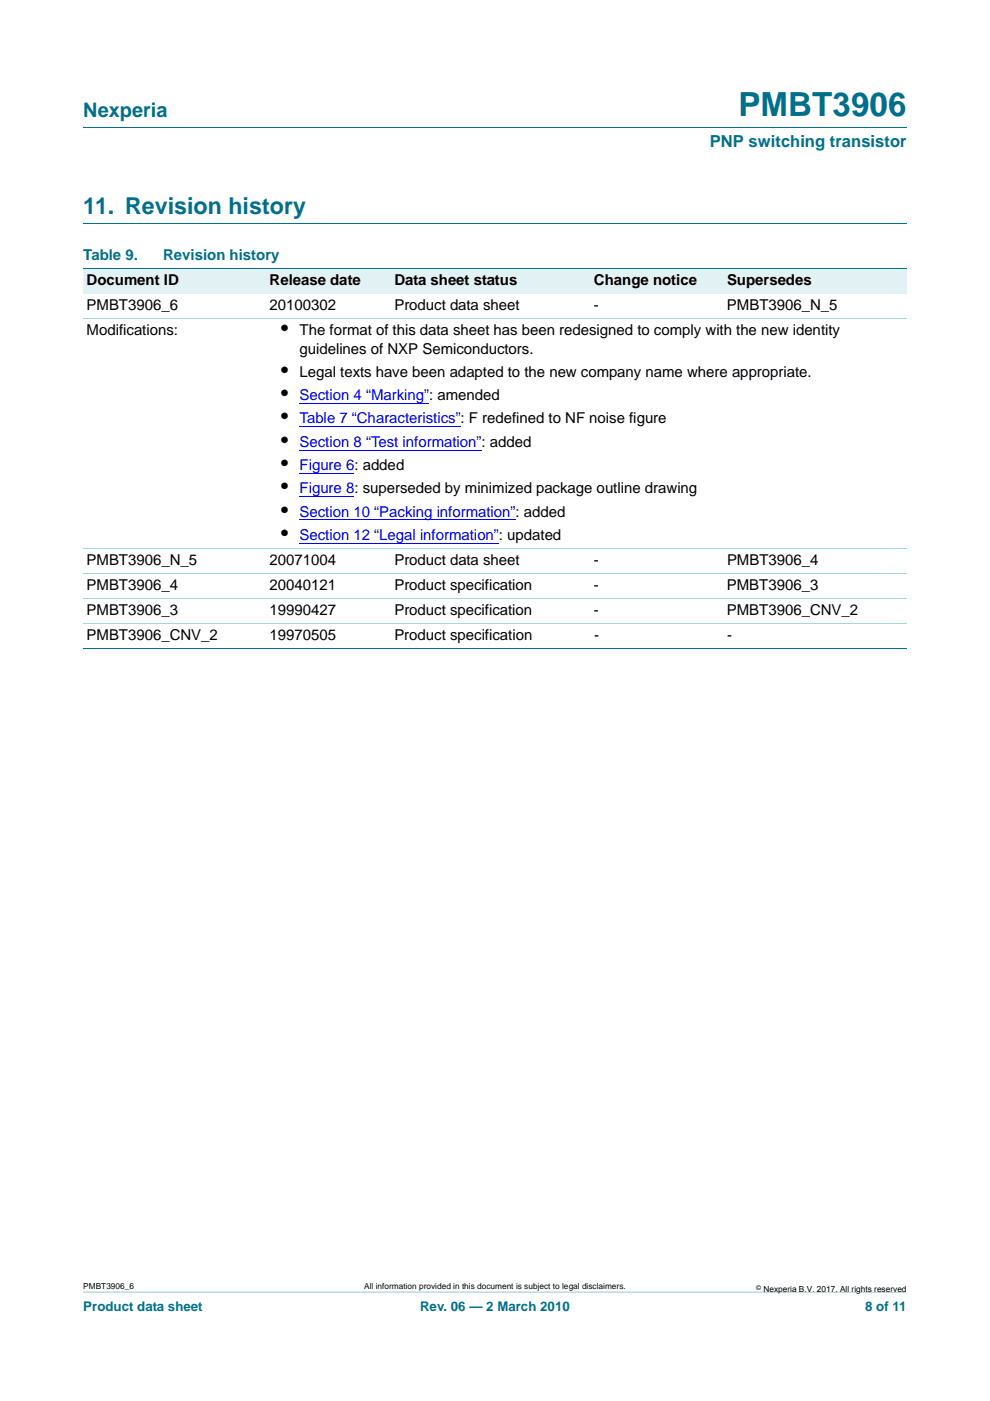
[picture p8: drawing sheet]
<svg xmlns="http://www.w3.org/2000/svg" width="210mm" height="297mm" viewBox="0 0 210 297" stroke-linecap="round" stroke-linejoin="round" font-family="sans-serif">
<defs><g id="words">
<text font-size="7" fill="#00708a" x="156.6" y="24.6">PMBT3906</text>
<text font-size="4.9" fill="#00708a" x="17.7" y="45.4">11. Revision history</text>
<text font-size="4.2" fill="#00708a" x="17.7" y="24.9">Nexperia</text>
<g font-size="4.2">
<text x="59.6" y="71.1">•</text>
<text x="59.6" y="79.9">•</text>
<text x="59.6" y="84.8">•</text>
<text x="59.6" y="89.8">•</text>
<text x="59.6" y="94.7">•</text>
<text x="59.6" y="99.7">•</text>
<text x="59.6" y="104.6">•</text>
<text x="59.6" y="109.5">•</text>
<text x="59.6" y="114.5">•</text>
</g>
<text font-size="3.5" fill="#00708a" x="150.6" y="31.1">PNP switching transistor</text>
<g font-size="3.2" fill="#00708a">
<text x="17.7" y="55.2">Table 9.</text>
<text x="34.6" y="55.2">Revision history</text>
</g>
<g font-size="3.2">
<text x="18.4" y="60.5">Document ID</text>
<text x="18.4" y="65.8">PMBT3906_6</text>
<text x="57.2" y="65.8">20100302</text>
<text x="57.2" y="60.5">Release date</text>
<text x="83.6" y="65.8">Product data sheet</text>
<text x="83.7" y="60.5">Data sheet status</text>
<text x="126" y="65.8">-</text>
<text x="126" y="60.5">Change notice</text>
<text x="154.2" y="65.8">PMBT3906_N_5</text>
<text x="154.2" y="60.5">Supersedes</text>
<text x="18.4" y="71.1">Modifications:</text>
<text x="63.5" y="71.1">The format of this data sheet has been redesigned to comply with the new identity</text>
<text x="63.5" y="75">guidelines of NXP Semiconductors.</text>
<text x="63.5" y="79.9">Legal texts have been adapted to the new company name where appropriate.</text>
<text x="18.4" y="119.8">PMBT3906_N_5</text>
<text x="57.2" y="119.8">20071004</text>
<text x="83.7" y="119.8">Product data sheet</text>
<text x="126" y="119.8">-</text>
<text x="154.2" y="119.8">PMBT3906_4</text>
<text x="18.4" y="125.1">PMBT3906_4</text>
<text x="57.2" y="125.1">20040121</text>
<text x="83.7" y="125.1">Product specification</text>
<text x="126" y="125.1">-</text>
<text x="154.2" y="125.1">PMBT3906_3</text>
<text x="18.4" y="130.3">PMBT3906_3</text>
<text x="57.2" y="130.3">19990427</text>
<text x="83.7" y="130.3">Product specification</text>
<text x="126" y="130.3">-</text>
<text x="154.2" y="130.3">PMBT3906_CNV_2</text>
<text x="18.4" y="135.6">PMBT3906_CNV_2</text>
<text x="57.2" y="135.6">19970505</text>
<text x="83.6" y="135.6">Product specification</text>
<text x="126" y="135.6">-</text>
<text x="154.2" y="135.6">-</text>
</g>
<g font-size="3.2" fill="#00f">
<text x="63.5" y="84.8">Section 4 “Marking”: amended</text>
<text x="63.5" y="89.8">Table 7 “Characteristics”: F redefined to NF noise figure</text>
<text x="63.5" y="94.7">Section 8 “Test information”: added</text>
<text x="63.5" y="99.7">Figure 6: added</text>
<text x="63.5" y="104.6">Figure 8: superseded by minimized package outline drawing</text>
<text x="63.5" y="109.5">Section 10 “Packing information”: added</text>
<text x="63.5" y="114.5">Section 12 “Legal information”: updated</text>
</g>
<g font-size="2.8" fill="#00708a">
<text x="17.7" y="277.9">Product data sheet</text>
<text x="89.1" y="277.9">Rev. 06 — 2 March 2010</text>
<text x="183.5" y="277.9">8 of 11</text>
</g>
<g font-size="1.8">
<text x="17.7" y="273.3">PMBT3906_6</text>
<text x="77.3" y="273.3">All information provided in this document is subject to legal disclaimers.</text>
<text x="161.9" y="273.9">Nexperia B.V. 2017. All rights reserved</text>
</g>
<text font-size="1.4" x="160.4" y="273.4">©</text>
</g></defs>
<path d="M17.7 273.9l174.6 .1z" fill="#00708a"/>
<path d="M17.7 27h174.6M17.7 47.4h174.6" fill="none" stroke="#00708a" stroke-width=".21"/>
<g fill="#e2f1f4">
<path d="M17.7 57h38.8v5.3h-38.8z"/>
<path d="M56.5 57h26.4v5.3h-26.4z"/>
<path d="M82.9 57h42.4v5.3h-42.4z"/>
<path d="M125.3 57h28.2v5.3h-28.2z"/>
<path d="M153.5 57h38.8v5.3h-38.8z"/>
</g>
<path d="M63.5 85.5h26.5" fill="none" stroke="#00f" stroke-width=".21"/>
<path d="M90 85.4h1v.2h-1z" fill="#00f"/>
<path d="M63.5 90.5h33.2" fill="none" stroke="#00f" stroke-width=".21"/>
<path d="M96.7 90.4h1v.2h-1z" fill="#00f"/>
<path d="M63.5 95.4h37.6" fill="none" stroke="#00f" stroke-width=".21"/>
<path d="M101.1 95.3h1v.2h-1z" fill="#00f"/>
<path d="M63.5 100.4h11.7M63.5 105.3h11.7M63.5 110.2h44.8" fill="none" stroke="#00f" stroke-width=".21"/>
<path d="M108.3 110.2h1v.1h-1z" fill="#00f"/>
<path d="M63.5 115.2h41.3" fill="none" stroke="#00f" stroke-width=".21"/>
<path d="M104.8 115.1h1v.2h-1z" fill="#00f"/>
<path d="M17.7 57h174.6M17.7 137.4h174.6" fill="none" stroke="#00708a" stroke-width=".21"/>
<path d="M17.7 67.5h174.6M17.7 116.2h174.6M17.7 121.5h174.6M17.7 126.8h174.6M17.7 132.1h174.6" fill="none" stroke="#a5d5dc" stroke-width=".21"/>
<use href="#words"/>
</svg>
